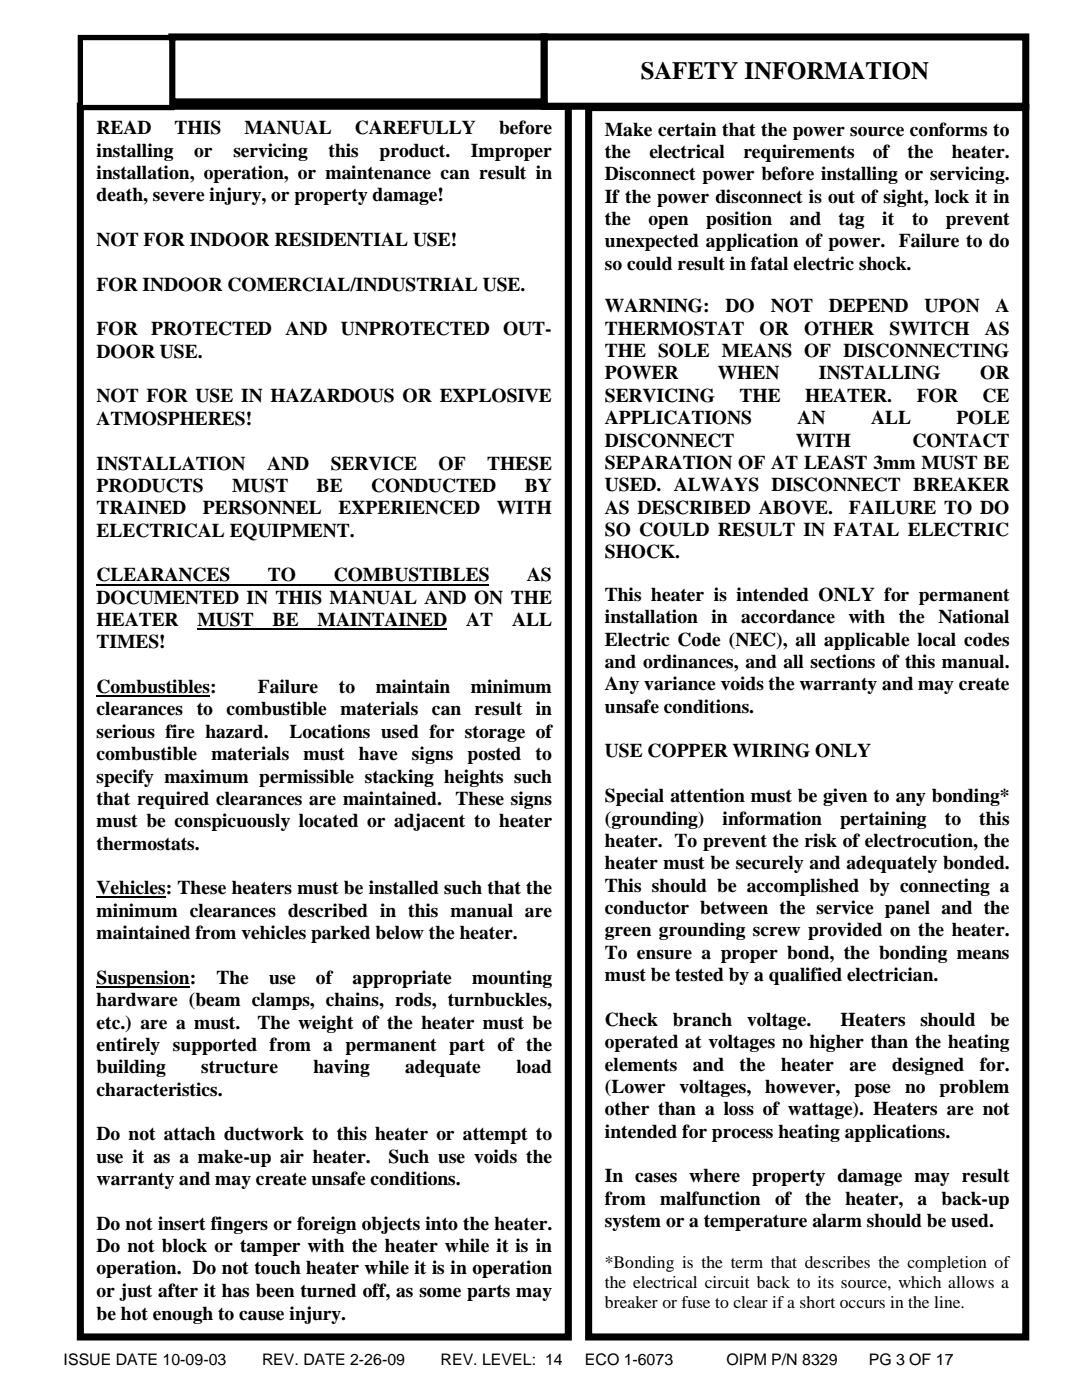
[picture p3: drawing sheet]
<svg xmlns="http://www.w3.org/2000/svg" width="216mm" height="279mm" viewBox="0 0 216 279" stroke-linecap="round" stroke-linejoin="round" font-family="sans-serif">
<defs><g id="words">
<text font-size="5" x="127.8" y="15.8">SAFETY INFORMATION</text>
<g font-size="3.9">
<text x="19.3" y="26.8">READ</text>
<text x="34.8" y="26.8">THIS</text>
<text x="48.8" y="26.8">MANUAL</text>
<text x="70.8" y="26.8">CAREFULLY</text>
<text x="99.6" y="26.8">before</text>
<text x="120.7" y="27.1">Make certain that the power source conforms to</text>
<text x="19.3" y="31.2">installing</text>
<text x="19.3" y="35.7">installation, operation, or maintenance can result in</text>
<text x="38.7" y="31.2">or</text>
<text x="46.6" y="31.2">servicing</text>
<text x="65.5" y="31.2">this</text>
<text x="75.7" y="31.2">product.</text>
<text x="94" y="31.2">Improper</text>
<text x="120.7" y="31.5">the</text>
<text x="120.7" y="36">Disconnect power before installing or servicing.</text>
<text x="129.6" y="31.5">electrical</text>
<text x="148.3" y="31.5">requirements</text>
<text x="174.2" y="31.5">of</text>
<text x="181.1" y="31.5">the</text>
<text x="190" y="31.5">heater.</text>
<text x="19.3" y="40.2">death, severe injury, or property damage!</text>
<text x="120.7" y="40.4">If the power disconnect is out of sight, lock it in</text>
<text x="120.7" y="44.9">the</text>
<text x="129.4" y="44.9">open</text>
<text x="140.9" y="44.9">position</text>
<text x="157.6" y="44.9">and</text>
<text x="167.3" y="44.9">tag</text>
<text x="176.1" y="44.9">it</text>
<text x="182" y="44.9">to</text>
<text x="188.7" y="44.9">prevent</text>
<text x="19.3" y="49.1">NOT FOR INDOOR RESIDENTIAL USE!</text>
<text x="120.7" y="49.4">unexpected application of power. Failure to do</text>
<text x="120.7" y="53.8">so could result in fatal electric shock.</text>
<text x="19.3" y="58">FOR INDOOR COMERCIAL/INDUSTRIAL USE.</text>
<text x="120.7" y="62.3">WARNING:</text>
<text x="144.8" y="62.3">DO</text>
<text x="153.8" y="62.3">NOT</text>
<text x="165.4" y="62.3">DEPEND</text>
<text x="184.5" y="62.3">UPON</text>
<text x="198.7" y="62.3">A</text>
<text x="19.3" y="66.9">FOR PROTECTED AND UNPROTECTED OUT-</text>
<text x="19.3" y="71.4">DOOR USE.</text>
<text x="120.7" y="66.8">THERMOSTAT</text>
<text x="120.7" y="71.2">THE SOLE MEANS OF DISCONNECTING</text>
<text x="151.6" y="66.8">OR</text>
<text x="160.4" y="66.8">OTHER</text>
<text x="177.5" y="66.8">SWITCH</text>
<text x="196.5" y="66.8">AS</text>
<text x="120.7" y="75.7">POWER</text>
<text x="143.3" y="75.7">WHEN</text>
<text x="163.4" y="75.7">INSTALLING</text>
<text x="195.6" y="75.7">OR</text>
<text x="19.3" y="80.3">NOT FOR USE IN HAZARDOUS OR EXPLOSIVE</text>
<text x="120.7" y="80.2">SERVICING</text>
<text x="147.6" y="80.2">THE</text>
<text x="160.7" y="80.2">HEATER.</text>
<text x="182.9" y="80.2">FOR</text>
<text x="196.1" y="80.2">CE</text>
<text x="19.3" y="84.8">ATMOSPHERES!</text>
<text x="120.7" y="84.6">APPLICATIONS</text>
<text x="120.7" y="89.1">DISCONNECT</text>
<text x="158.8" y="89.1">WITH</text>
<text x="159.1" y="84.6">AN</text>
<text x="173.8" y="84.6">ALL</text>
<text x="182.1" y="89.1">CONTACT</text>
<text x="190.9" y="84.6">POLE</text>
<text x="19.3" y="93.7">INSTALLATION</text>
<text x="53.3" y="93.7">AND</text>
<text x="66" y="93.7">SERVICE</text>
<text x="87.5" y="93.7">OF</text>
<text x="97.2" y="93.7">THESE</text>
<text x="120.7" y="93.6">SEPARATION OF AT LEAST 3mm MUST BE</text>
<text x="19.3" y="98.2">PRODUCTS</text>
<text x="46.3" y="98.2">MUST</text>
<text x="63.2" y="98.2">BE</text>
<text x="74" y="98.2">CONDUCTED</text>
<text x="104.7" y="98.2">BY</text>
<text x="120.7" y="98">USED. ALWAYS DISCONNECT BREAKER</text>
<text x="19.3" y="102.6">TRAINED</text>
<text x="19.3" y="107.1">ELECTRICAL EQUIPMENT.</text>
<text x="40.5" y="102.6">PERSONNEL</text>
<text x="67.6" y="102.6">EXPERIENCED</text>
<text x="99.1" y="102.6">WITH</text>
<text x="120.7" y="102.5">AS DESCRIBED ABOVE.</text>
<text x="120.7" y="107">SO COULD RESULT IN FATAL ELECTRIC</text>
<text x="169.4" y="102.5">FAILURE TO DO</text>
<text x="120.7" y="111.4">SHOCK.</text>
<text x="19.3" y="116">CLEARANCES</text>
<text x="53.5" y="116">TO</text>
<text x="66.6" y="116">COMBUSTIBLES</text>
<text x="105.2" y="116">AS</text>
<text x="120.7" y="119.9">This heater is intended ONLY for permanent</text>
<text x="19.3" y="120.5">DOCUMENTED IN THIS MANUAL AND ON THE</text>
<text x="19.3" y="124.9">HEATER</text>
<text x="39.4" y="124.9">MUST</text>
<text x="54.4" y="124.9">BE</text>
<text x="63.4" y="124.9">MAINTAINED</text>
<text x="93" y="124.9">AT</text>
<text x="102.2" y="124.9">ALL</text>
<text x="120.7" y="124.4">installation in accordance with the National</text>
<text x="19.3" y="129.4">TIMES!</text>
<text x="120.7" y="128.9">Electric Code (NEC), all applicable local codes</text>
<text x="120.7" y="133.3">and ordinances, and all sections of this manual.</text>
<text x="120.7" y="137.8">Any variance voids the warranty and may create</text>
<text x="19.3" y="138.3">Combustibles:</text>
<text x="19.3" y="142.8">clearances to combustible materials can result in</text>
<text x="51.4" y="138.3">Failure</text>
<text x="67.6" y="138.3">to</text>
<text x="75" y="138.3">maintain</text>
<text x="94" y="138.3">minimum</text>
<text x="120.7" y="142.2">unsafe conditions.</text>
<text x="19.3" y="147.3">serious fire hazard.</text>
<text x="57.8" y="147.3">Locations used for storage of</text>
<text x="19.3" y="151.7">combustible</text>
<text x="42.2" y="151.7">materials</text>
<text x="60.5" y="151.7">must</text>
<text x="71.6" y="151.7">have</text>
<text x="82.2" y="151.7">signs</text>
<text x="93.3" y="151.7">posted</text>
<text x="106.9" y="151.7">to</text>
<text x="120.7" y="151.2">USE COPPER WIRING ONLY</text>
<text x="19.3" y="156.2">specify maximum permissible stacking heights such</text>
<text x="19.3" y="160.7">that required clearances are maintained. These signs</text>
<text x="120.7" y="160.1">Special attention must be given to any bonding*</text>
<text x="19.3" y="165.1">must be conspicuously located or adjacent to heater</text>
<text x="120.7" y="164.5">(grounding)</text>
<text x="144.2" y="164.5">information</text>
<text x="167.6" y="164.5">pertaining</text>
<text x="188.6" y="164.5">to</text>
<text x="195.4" y="164.5">this</text>
<text x="19.3" y="169.6">thermostats.</text>
<text x="120.7" y="169">heater. To prevent the risk of electrocution, the</text>
<text x="120.7" y="173.5">heater must be securely and adequately bonded.</text>
<text x="19.3" y="178.5">Vehicles: These heaters must be installed such that the</text>
<text x="120.7" y="177.9">This should be accomplished by connecting a</text>
<text x="19.3" y="183">minimum clearances described in this manual are</text>
<text x="120.7" y="182.4">conductor between the service panel and the</text>
<text x="19.3" y="187.4">maintained from vehicles parked below the heater.</text>
<text x="120.7" y="186.9">green grounding screw provided on the heater.</text>
<text x="120.7" y="191.3">To ensure a proper bond, the bonding means</text>
<text x="19.3" y="196.3">Suspension:</text>
<text x="43.2" y="196.3">The</text>
<text x="53.7" y="196.3">use</text>
<text x="63" y="196.3">of</text>
<text x="70.4" y="196.3">appropriate</text>
<text x="94.2" y="196.3">mounting</text>
<text x="120.7" y="195.8">must be tested by a qualified electrician.</text>
<text x="19.3" y="200.8">hardware (beam clamps, chains, rods, turnbuckles,</text>
<text x="19.3" y="205.3">etc.) are a must.</text>
<text x="19.3" y="209.7">entirely supported from a permanent part of the</text>
<text x="51.4" y="205.3">The weight of the heater must be</text>
<text x="120.7" y="204.7">Check</text>
<text x="120.7" y="209.2">operated at voltages no higher than the heating</text>
<text x="134.2" y="204.7">branch</text>
<text x="149.1" y="204.7">voltage.</text>
<text x="167.7" y="204.7">Heaters</text>
<text x="183.6" y="204.7">should</text>
<text x="197.6" y="204.7">be</text>
<text x="19.3" y="214.2">building</text>
<text x="40.2" y="214.2">structure</text>
<text x="62.5" y="214.2">having</text>
<text x="80.9" y="214.2">adequate</text>
<text x="103" y="214.2">load</text>
<text x="120.7" y="213.7">elements</text>
<text x="138.3" y="213.7">and</text>
<text x="147.6" y="213.7">the</text>
<text x="155.9" y="213.7">heater</text>
<text x="169.5" y="213.7">are</text>
<text x="178" y="213.7">designed</text>
<text x="195.5" y="213.7">for.</text>
<text x="19.3" y="218.7">characteristics.</text>
<text x="120.7" y="218.1">(Lower</text>
<text x="135.6" y="218.1">voltages,</text>
<text x="152.7" y="218.1">however,</text>
<text x="170.5" y="218.1">pose</text>
<text x="180.6" y="218.1">no</text>
<text x="187.4" y="218.1">problem</text>
<text x="19.3" y="227.6">Do not attach ductwork to this heater or attempt to</text>
<text x="120.7" y="222.6">other than a loss of wattage). Heaters are not</text>
<text x="120.7" y="227">intended for process heating applications.</text>
<text x="19.3" y="232">use it as a make-up air heater.</text>
<text x="77.5" y="232">Such use voids the</text>
<text x="19.3" y="236.5">warranty and may create unsafe conditions.</text>
<text x="120.7" y="236">In cases where property damage may result</text>
<text x="19.3" y="245.4">Do not insert fingers or foreign objects into the heater.</text>
<text x="120.7" y="240.4">from</text>
<text x="120.7" y="244.9">system or a temperature alarm should be used.</text>
<text x="131.7" y="240.4">malfunction</text>
<text x="154.6" y="240.4">of the</text>
<text x="168.7" y="240.4">heater,</text>
<text x="183.1" y="240.4">a</text>
<text x="187.9" y="240.4">back-up</text>
<text x="19.3" y="249.9">Do not block or tamper with the heater while it is in</text>
<text x="19.3" y="254.3">operation. Do not touch heater while it is in operation</text>
<text x="19.3" y="258.8">or just after it has been turned off, as some parts may</text>
<text x="19.3" y="263.4">be hot enough to cause injury.</text>
</g>
<g font-size="3.5">
<text x="120.7" y="253">*Bonding is the term that describes the completion of</text>
<text x="120.7" y="257.1">the electrical circuit back to its source, which allows a</text>
<text x="120.7" y="261.1">breaker or fuse to clear if a short occurs in the line.</text>
</g>
<g font-size="3.2">
<text x="12.7" y="272.4">ISSUE DATE 10-09-03</text>
<text x="52.3" y="272.4">REV. DATE 2-26-09</text>
<text x="87.9" y="272.4">REV. LEVEL: 14</text>
<text x="116.7" y="272.4">ECO 1-6073</text>
<text x="145" y="272.4">OIPM P/N 8329</text>
<text x="173.4" y="272.4">PG 3 OF 17</text>
</g>
</g></defs>
<path d="M16 21.2h97.4v245.6h-97.4z" fill-rule="evenodd" fill="#fff" stroke="#000" stroke-width="1.4"/>
<path d="M19.3 116.6h78.4M19.3 139h22.6M39.4 125.5h49.8M19.3 179.1h13.8M19.3 197h18.5" fill="none" stroke="#000" stroke-width=".38"/>
<g fill="#fff" stroke="#000" stroke-width="1.4">
<path d="M117.5 21.5h87.2v245.3h-87.2z" fill-rule="evenodd"/>
<path d="M34.3 7.4h74.3v12.9h-74.3z" fill-rule="evenodd"/>
<path d="M108.6 7.4h96.1v13.8h-96.1z" fill-rule="evenodd"/>
</g>
<path d="M16 7.5h18.3v14h-18.3z" fill-rule="evenodd" fill="#fff" stroke="#000" stroke-width="1.1"/>
<use href="#words"/>
</svg>
